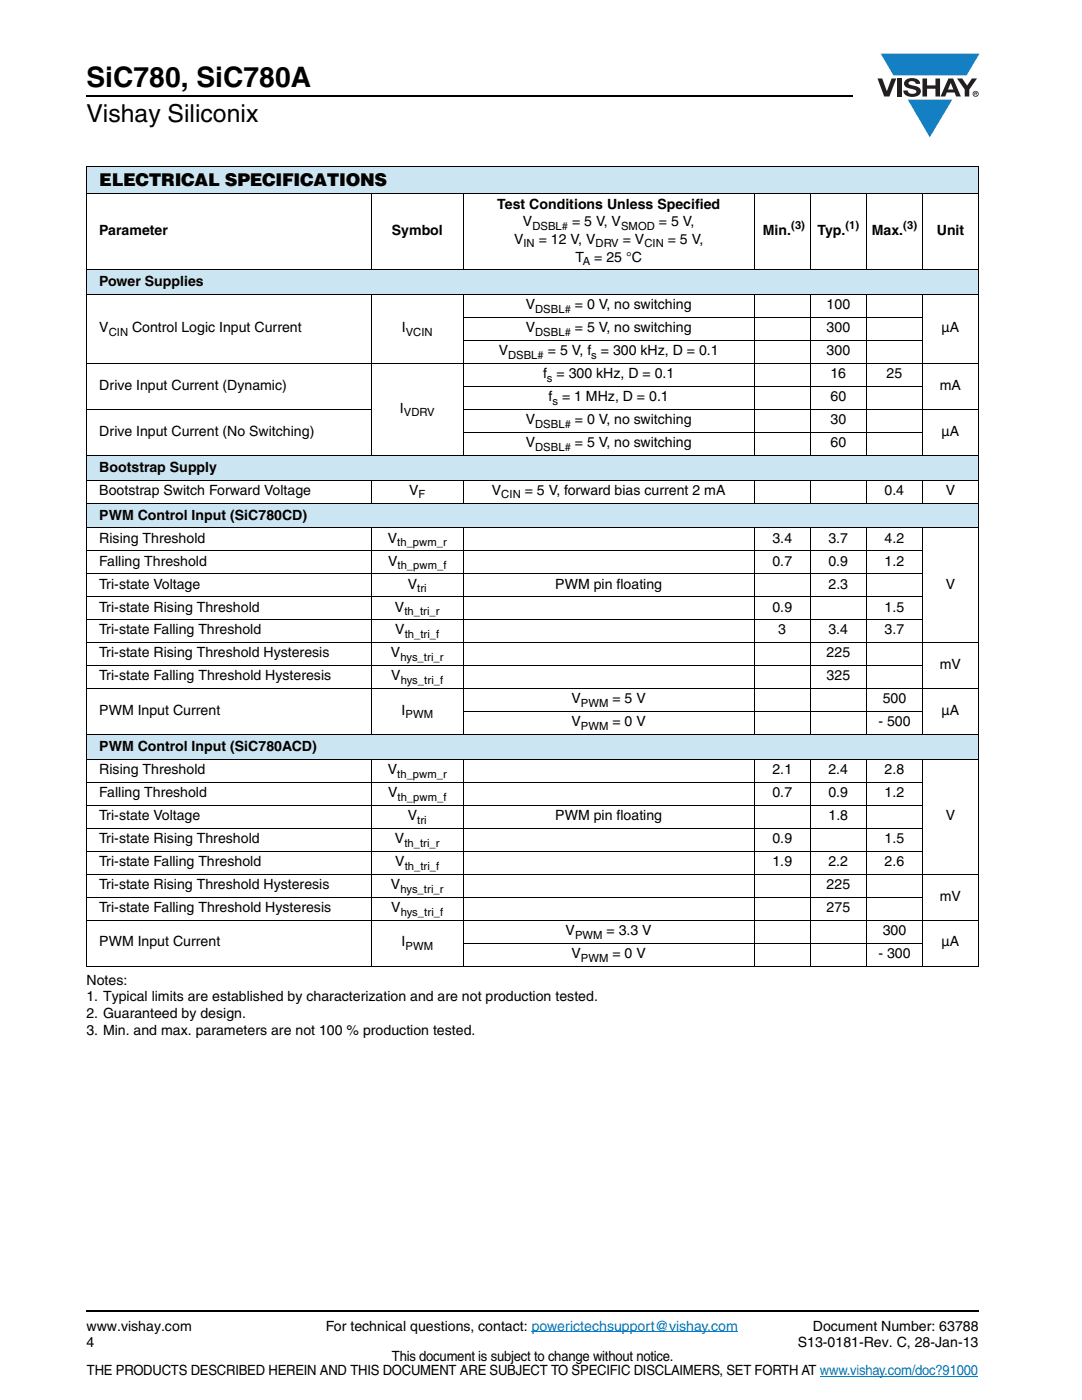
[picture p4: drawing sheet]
<svg xmlns="http://www.w3.org/2000/svg" width="216mm" height="279mm" viewBox="0 0 216 279" stroke-linecap="round" stroke-linejoin="round" font-family="sans-serif">
<defs><g id="words">
<text font-size="5.6" x="17.3" y="17.4">SiC780, SiC780A</text>
<text font-size="4.9" x="17.3" y="24.4">Vishay Siliconix</text>
<text font-size="3.5" x="19.8" y="37.1">ELECTRICAL SPECIFICATIONS</text>
<g font-size="2.8">
<text x="99.2" y="41.6">Test Conditions Unless Specified</text>
<text x="19.8" y="46.9">Parameter</text>
<text x="78.2" y="46.9">Symbol</text>
<text x="104.4" y="45.1">V</text>
<text x="114.2" y="45.1">= 5 V, V</text>
<text x="131.5" y="45.1">= 5 V,</text>
<text x="152.2" y="46.9">Min.</text>
<text x="163.1" y="46.9">Typ.</text>
<text x="173.9" y="46.9">Max.</text>
<text x="186.9" y="46.9">Unit</text>
<text x="102.6" y="48.7">V</text>
<text x="107.5" y="48.7">= 12 V, V</text>
<text x="114.8" y="52.2">T</text>
<text x="118.6" y="52.2">= 25 °C</text>
<text x="124.3" y="48.7">= V</text>
<text x="133.2" y="48.7">= 5 V,</text>
<text x="19.8" y="57.1">Power Supplies</text>
<text x="104.9" y="61.7">V</text>
<text x="114.7" y="61.7">= 0 V, no switching</text>
<text x="164.9" y="61.7">100</text>
<text x="19.8" y="66.3">V</text>
<text x="26.4" y="66.3">Control Logic Input Current</text>
<text x="80.2" y="66.3">I</text>
<text x="99.5" y="70.9">V</text>
<text x="104.9" y="66.3">V</text>
<text x="109.3" y="70.9">= 5 V, f = 300 kHz, D = 0.1</text>
<text x="114.7" y="66.3">= 5 V, no switching</text>
<text x="164.9" y="70.9">300</text>
<text x="164.9" y="66.3">300</text>
<text x="187.9" y="66.3">µA</text>
<text x="19.8" y="77.8">Drive Input Current (Dynamic)</text>
<text x="108.4" y="75.5">f = 300 kHz, D = 0.1</text>
<text x="165.7" y="75.5">16</text>
<text x="176.9" y="75.5">25</text>
<text x="187.5" y="77.8">mA</text>
<text x="79.8" y="82.4">I</text>
<text x="109.5" y="80.1">f = 1 MHz, D = 0.1</text>
<text x="165.7" y="80.1">60</text>
<text x="19.8" y="86.9">Drive Input Current (No Switching)</text>
<text x="104.9" y="89.2">V</text>
<text x="104.9" y="84.6">V</text>
<text x="114.7" y="84.6">= 0 V, no switching</text>
<text x="114.7" y="89.2">= 5 V, no switching</text>
<text x="165.7" y="84.6">30</text>
<text x="165.7" y="89.2">60</text>
<text x="187.9" y="86.9">µA</text>
<text x="19.8" y="94.2">Bootstrap Supply</text>
<text x="19.8" y="98.8">Bootstrap Switch Forward Voltage</text>
<text x="81.6" y="98.8">V</text>
<text x="98.2" y="98.8">V</text>
<text x="104.7" y="98.8">= 5 V, forward bias current 2 mA</text>
<text x="176.5" y="98.8">0.4</text>
<text x="188.7" y="98.8">V</text>
<text x="19.8" y="103.7">PWM Control Input (SiC780CD)</text>
<text x="19.8" y="108.3">Rising Threshold</text>
<text x="19.8" y="112.9">Falling Threshold</text>
<text x="77.4" y="108.3">V</text>
<text x="77.4" y="112.9">V</text>
<text x="154.1" y="108.3">3.4</text>
<text x="154.1" y="112.9">0.7</text>
<text x="165.3" y="108.3">3.7</text>
<text x="165.3" y="112.9">0.9</text>
<text x="176.5" y="108.3">4.2</text>
<text x="176.5" y="112.9">1.2</text>
<text x="19.8" y="117.5">Tri-state Voltage</text>
<text x="81.4" y="117.5">V</text>
<text x="110.8" y="117.5">PWM pin floating</text>
<text x="165.3" y="117.5">2.3</text>
<text x="188.7" y="117.5">V</text>
<text x="19.8" y="122">Tri-state Rising Threshold</text>
<text x="78.8" y="122">V</text>
<text x="154.1" y="122">0.9</text>
<text x="176.5" y="122">1.5</text>
<text x="19.8" y="131.2">Tri-state Rising Threshold Hysteresis</text>
<text x="19.8" y="126.6">Tri-state Falling Threshold</text>
<text x="78" y="131.2">V</text>
<text x="78.9" y="126.6">V</text>
<text x="155.3" y="126.6">3</text>
<text x="164.9" y="131.2">225</text>
<text x="165.3" y="126.6">3.4</text>
<text x="176.5" y="126.6">3.7</text>
<text x="19.8" y="135.8">Tri-state Falling Threshold Hysteresis</text>
<text x="78.1" y="135.8">V</text>
<text x="164.9" y="135.8">325</text>
<text x="187.5" y="133.5">mV</text>
<text x="19.8" y="142.7">PWM Input Current</text>
<text x="80.1" y="142.7">I</text>
<text x="114" y="140.4">V</text>
<text x="122.2" y="140.4">= 5 V</text>
<text x="176.1" y="140.4">500</text>
<text x="187.9" y="142.7">µA</text>
<text x="19.8" y="149.9">PWM Control Input (SiC780ACD)</text>
<text x="114" y="145">V</text>
<text x="122.2" y="145">= 0 V</text>
<text x="175.3" y="145">- 500</text>
<text x="19.8" y="154.5">Rising Threshold</text>
<text x="77.4" y="154.5">V</text>
<text x="154.1" y="154.5">2.1</text>
<text x="165.3" y="154.5">2.4</text>
<text x="176.5" y="154.5">2.8</text>
<text x="19.8" y="159.1">Falling Threshold</text>
<text x="77.4" y="159.1">V</text>
<text x="154.1" y="159.1">0.7</text>
<text x="165.3" y="159.1">0.9</text>
<text x="176.5" y="159.1">1.2</text>
<text x="19.8" y="163.7">Tri-state Voltage</text>
<text x="81.4" y="163.7">V</text>
<text x="110.8" y="163.7">PWM pin floating</text>
<text x="165.3" y="163.7">1.8</text>
<text x="188.7" y="163.7">V</text>
<text x="19.8" y="172.8">Tri-state Falling Threshold</text>
<text x="19.8" y="168.3">Tri-state Rising Threshold</text>
<text x="78.8" y="168.3">V</text>
<text x="78.9" y="172.8">V</text>
<text x="154.1" y="168.3">0.9</text>
<text x="154.1" y="172.8">1.9</text>
<text x="165.3" y="172.8">2.2</text>
<text x="176.5" y="168.3">1.5</text>
<text x="176.5" y="172.8">2.6</text>
<text x="19.8" y="177.4">Tri-state Rising Threshold Hysteresis</text>
<text x="78" y="177.4">V</text>
<text x="164.9" y="177.4">225</text>
<text x="187.5" y="179.7">mV</text>
<text x="19.8" y="182">Tri-state Falling Threshold Hysteresis</text>
<text x="78.1" y="182">V</text>
<text x="164.9" y="182">275</text>
<text x="19.8" y="188.9">PWM Input Current</text>
<text x="80.1" y="188.9">I</text>
<text x="112.9" y="186.6">V</text>
<text x="114" y="191.2">V</text>
<text x="121" y="186.6">= 3.3 V</text>
<text x="122.2" y="191.2">= 0 V</text>
<text x="175.3" y="191.2">- 300</text>
<text x="176.1" y="186.6">300</text>
<text x="187.9" y="188.9">µA</text>
<text x="17.3" y="196.5">Notes:</text>
<text x="17.3" y="199.8">1. Typical limits are established by characterization and are not production tested.</text>
<text x="17.3" y="203.2">2. Guaranteed by design.</text>
<text x="17.3" y="206.5">3. Min. and max. parameters are not 100 % production tested.</text>
<text x="17.3" y="265.6">www.vishay.com</text>
<text x="17.3" y="268.8">4</text>
<text x="65" y="265.6">For technical questions, contact: powerictechsupport@vishay.com</text>
<text x="159.2" y="268.8">S13-0181-Rev. C, 28-Jan-13</text>
<text x="162.2" y="265.6">Document Number: 63788</text>
<text x="17.4" y="274.4">THE PRODUCTS DESCRIBED HEREIN AND THIS DOCUMENT ARE SUBJECT TO SPECIFIC DISCLAIMERS, SET FORTH AT www.vishay.com/doc?91000</text>
<text x="78.2" y="271.6">This document is subject to change without notice.</text>
</g>
<g font-size="2.2">
<text x="106.2" y="45.8">DSBL#</text>
<text x="123.9" y="45.8">SMOD</text>
<text x="157.9" y="45.8">(3)</text>
<text x="168.7" y="45.8">(1)</text>
<text x="180.2" y="45.8">(3)</text>
<text x="104.5" y="49.4">IN</text>
<text x="116.3" y="52.9">A</text>
<text x="118.8" y="49.4">DRV</text>
<text x="128.6" y="49.4">CIN</text>
<text x="106.8" y="62.4">DSBL#</text>
<text x="21.7" y="67">CIN</text>
<text x="81" y="67">VCIN</text>
<text x="101.4" y="71.6">DSBL#</text>
<text x="106.8" y="67">DSBL#</text>
<text x="118" y="71.6">s</text>
<text x="109.1" y="76.2">s</text>
<text x="80.6" y="83.1">VDRV</text>
<text x="110.2" y="80.8">s</text>
<text x="106.8" y="85.3">DSBL#</text>
<text x="106.8" y="89.9">DSBL#</text>
<text x="83.5" y="99.5">F</text>
<text x="100" y="99.5">CIN</text>
<text x="79.3" y="109">th_pwm_r</text>
<text x="79.3" y="113.6">th_pwm_f</text>
<text x="83.2" y="118.2">tri</text>
<text x="80.7" y="122.7">th_tri_r</text>
<text x="79.9" y="131.9">hys_tri_r</text>
<text x="80.8" y="127.3">th_tri_f</text>
<text x="80" y="136.5">hys_tri_f</text>
<text x="80.9" y="143.4">PWM</text>
<text x="115.9" y="141.1">PWM</text>
<text x="115.9" y="145.7">PWM</text>
<text x="79.3" y="155.2">th_pwm_r</text>
<text x="79.3" y="159.8">th_pwm_f</text>
<text x="83.2" y="164.4">tri</text>
<text x="80.7" y="169">th_tri_r</text>
<text x="80.8" y="173.5">th_tri_f</text>
<text x="79.9" y="178.1">hys_tri_r</text>
<text x="80" y="182.7">hys_tri_f</text>
<text x="80.9" y="189.6">PWM</text>
<text x="114.7" y="187.3">PWM</text>
<text x="115.9" y="191.9">PWM</text>
</g>
</g></defs>
<path d="M17.1 18.9h.2v.3h-.2zM17.1 261.5h.2v.4h-.2z" fill="#000"/>
<path d="M17.3 19.1h152.9M17.3 261.7h178.1" fill="none" stroke="#000" stroke-width=".36"/>
<path d="M175.1 10.7h20.4v16.7h-20.4z" fill="#fff"/>
<g fill="#147fc3">
<path d="M175.7 10.7h19.7l-2.5 4.4h-1.1h-13.5z"/>
<path d="M181.1 19.9h8.9l-4.5 7.5z"/>
</g>
<g fill="#231f20">
<path d="M175.1 15.7h.9l1 2.5 .9-2.5h.9l-1.3 3.6h-1.1z"/>
<path d="M179 15.7h.9v3.6h-.9z"/>
<path d="M180.7 16a2.1 2.1 0 0 1 2.8 .3l.1 .4h-.9a.79 .79 0 0 0-.7-.5 .79 .79 0 0 0-.7 .4l.2 .3 1 .2a1.08 1.08 0 0 1 1.2 1.1 1.08 1.08 0 0 1-1.1 1.1 1.73 1.73 0 0 1-2.3-1.2h.8a.96 .96 0 0 0 .8 .6 .96 .96 0 0 0 1-.4 1.31 1.31 0 0 0-1.3-.6 1.03 1.03 0 0 1-1-.6 1.03 1.03 0 0 1 .1-1.1z"/>
<path d="M184.1 15.7h.9v1.3h1.7v-1.3h.9v3.6h-.9v-1.6h-1.7v1.6h-.9z"/>
<path d="M191 15.7h1l1 1.4 .9-1.4h1.1l-1.6 2.2v1.4h-.9v-1.4z"/>
<path d="M189.7 16.5l.5 1.4h-1zM189.2 15.7l-1.5 3.6h.9l.3-.8h1.6l.3 .8h.9l-1.5-3.6z"/>
<path d="M194.2 18.7a.46 .46 0 0 1 .9 0 .46 .46 0 0 1-.9 0zM194.1 18.7a.6 .6 0 0 0 1.2 0 .6 .6 0 0 0-1.2 0z"/>
<path d="M194.6 18.5h.2v.2h-.2zM194.4 18.4v.7h.2v-.3l.4 .3-.2-.3 .1-.2v-.2z"/>
</g>
<path d="M106.1 265.8h41.2M163.6 274.6h31.5" fill="none" stroke="#007ec4" stroke-width=".2"/>
<g fill="#cce5f3">
<path d="M17.3 33.2h178v5.5h-178z"/>
<path d="M17.3 53.8h178v5h-178z"/>
<path d="M17.3 90.9h178v4.9h-178z"/>
<path d="M17.3 100.4h178v4.9h-178z"/>
<path d="M17.3 146.6h178v5h-178z"/>
</g>
<g fill="none" stroke="#000" stroke-width=".2">
<path d="M17.2 33.2h178.1M17.2 38.7h133.2M17.3 33.3v159.4M74.1 38.6v15.3M92.4 38.6v15.3M150.5 38.6v15.3M150.6 38.7h33.4M161.7 38.6v15.3M172.9 38.6v15.3M184.1 38.6v15.3M184.1 38.7h11.2M195.3 33.3v159.4"/>
<path d="M17.2 53.8h178.1M17.2 58.8h178.1M74.1 58.7v32.3M92.4 58.7v32.3M150.5 58.7v32.3M161.7 58.7v32.3M172.9 58.7v32.3M184.1 58.7v32.3M17.2 72.5h178.1M92.3 63.4h91.8M92.3 67.9h91.8M92.3 77.1h91.8"/>
<path d="M17.2 81.7h57M17.2 90.9h178.1M17.2 95.8h133.2M74.1 95.7v4.8M92.3 81.7h103M92.3 86.3h91.8M92.4 95.7v4.8M150.5 95.7v4.8M150.6 95.8h33.4M161.7 95.7v4.8M172.9 95.7v4.8M184.1 95.7v4.8"/>
<path d="M184.1 95.8h11.2M17.2 100.4h178.1M17.2 105.3h178.1M17.2 109.9h166.9M17.2 114.5h166.9M17.2 119.1h166.9M74.1 105.3v41.4M92.4 105.3v41.4M150.5 105.3v41.4M161.7 105.3v41.4M172.9 105.3v41.4M184.1 105.3v41.4"/>
<path d="M17.2 123.7h166.9M17.2 128.3h178.1M17.2 132.9h166.9M17.2 137.5h178.1M17.2 146.6h178.1M17.2 151.6h178.1M17.2 156.1h166.9M74.1 151.5v41.4M92.3 142h91.8M92.4 151.5v41.4M150.5 151.5v41.4M161.7 151.5v41.4"/>
<path d="M172.9 151.5v41.4M184.1 151.5v41.4M17.2 160.7h166.9M17.2 165.3h166.9M17.2 169.9h166.9M17.2 174.5h178.1M17.2 179.1h166.9M17.2 183.7h178.1M17.2 192.8h133.2M92.3 188.3h91.8M150.6 192.8h33.4M184.1 192.8h11.2"/>
</g>
<use href="#words"/>
</svg>
